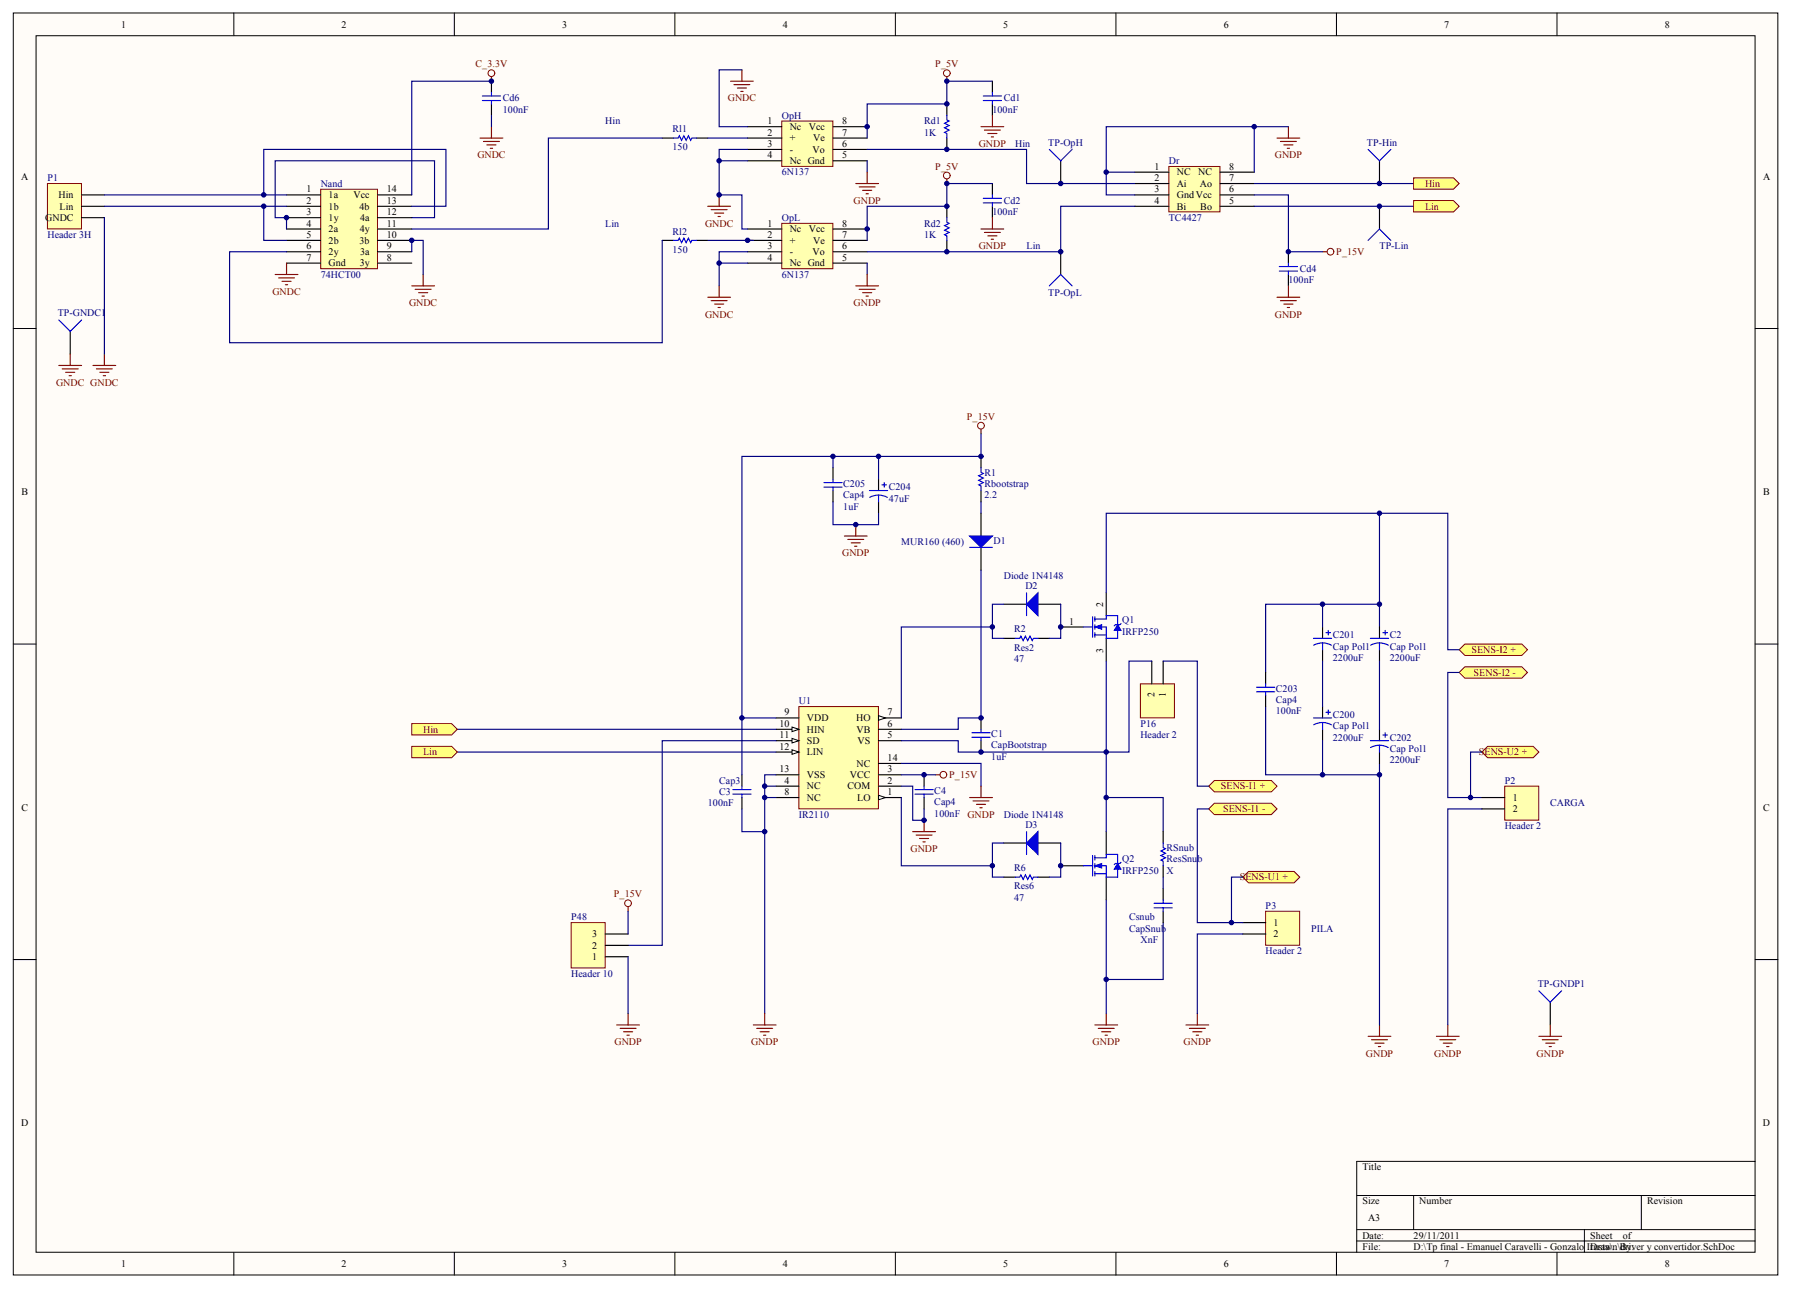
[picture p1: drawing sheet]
<svg xmlns="http://www.w3.org/2000/svg" width="282mm" height="203mm" viewBox="0 0 282 203" stroke-linecap="round" stroke-linejoin="round" font-family="sans-serif">
<defs><g id="words">
<g font-size="1.6">
<text x="19" y="4.3">1</text>
<text x="53.7" y="4.3">2</text>
<text x="88.3" y="4.3">3</text>
<text x="123" y="4.3">4</text>
<text x="157.6" y="4.3">5</text>
<text x="192.3" y="4.3">6</text>
<text x="226.9" y="4.3">7</text>
<text x="261.6" y="4.3">8</text>
<text x="120.6" y="19.5">1</text>
<text x="120.6" y="21.3">2</text>
<text x="120.6" y="23.1">3</text>
<text x="124.1" y="20.4">Nc</text>
<text x="124.1" y="22.2">+</text>
<text x="124.1" y="24">-</text>
<text x="127.1" y="20.4">Vcc</text>
<text x="127.7" y="24">Vo</text>
<text x="127.8" y="22.2">Ve</text>
<text x="132.3" y="19.5">8</text>
<text x="132.3" y="21.3">7</text>
<text x="132.3" y="23.1">6</text>
<text x="3.3" y="28.2">A</text>
<text x="120.6" y="24.9">4</text>
<text x="124.1" y="25.8">Nc Gnd</text>
<text x="132.3" y="24.9">5</text>
<text x="181.4" y="26.7">1</text>
<text x="181.4" y="28.4">2</text>
<text x="184.9" y="27.5">NC</text>
<text x="184.9" y="29.3">Ai</text>
<text x="188.2" y="27.5">NC</text>
<text x="188.5" y="29.3">Ao</text>
<text x="193.1" y="26.7">8</text>
<text x="193.1" y="28.4">7</text>
<text x="277" y="28.2">A</text>
<text x="7.1" y="34.7">GNDC</text>
<text x="9.2" y="31.1">Hin</text>
<text x="9.4" y="32.9">Lin</text>
<text x="48.1" y="30.2">1</text>
<text x="48.1" y="32">2</text>
<text x="48.1" y="33.8">3</text>
<text x="48.1" y="35.6">4</text>
<text x="51.6" y="31.1">1a</text>
<text x="51.6" y="32.9">1b</text>
<text x="51.6" y="34.7">1y</text>
<text x="55.5" y="31.1">Vcc</text>
<text x="56.5" y="32.9">4b</text>
<text x="56.6" y="34.7">4a</text>
<text x="60.8" y="30.2">14</text>
<text x="60.8" y="32">13</text>
<text x="60.8" y="33.8">12</text>
<text x="60.8" y="35.6">11</text>
<text x="120.6" y="35.6">1</text>
<text x="132.3" y="35.6">8</text>
<text x="181.4" y="30.2">3</text>
<text x="181.4" y="32">4</text>
<text x="184.9" y="31.1">Gnd Vcc</text>
<text x="184.9" y="32.9">Bi</text>
<text x="188.6" y="32.9">Bo</text>
<text x="193.1" y="30.2">6</text>
<text x="193.1" y="32">5</text>
<text x="48.1" y="37.4">5</text>
<text x="48.1" y="39.1">6</text>
<text x="48.1" y="40.9">7</text>
<text x="51.6" y="36.5">2a</text>
<text x="51.6" y="38.3">2b</text>
<text x="51.6" y="40">2y</text>
<text x="51.6" y="41.8">Gnd</text>
<text x="56.5" y="38.3">3b</text>
<text x="56.5" y="41.8">3y</text>
<text x="56.5" y="36.5">4y</text>
<text x="56.6" y="40">3a</text>
<text x="60.8" y="37.4">10</text>
<text x="60.8" y="39.1">9</text>
<text x="60.8" y="40.9">8</text>
<text x="120.6" y="37.4">2</text>
<text x="120.6" y="39.1">3</text>
<text x="120.6" y="40.9">4</text>
<text x="124.1" y="36.5">Nc</text>
<text x="124.1" y="38.3">+</text>
<text x="124.1" y="40">-</text>
<text x="124.1" y="41.8">Nc Gnd</text>
<text x="127.1" y="36.5">Vcc</text>
<text x="127.7" y="40">Vo</text>
<text x="127.8" y="38.3">Ve</text>
<text x="132.3" y="37.4">7</text>
<text x="132.3" y="39.1">6</text>
<text x="132.3" y="40.9">5</text>
<text x="3.4" y="77.8">B</text>
<text x="277" y="77.8">B</text>
<text x="173.3" y="95.2" transform="rotate(-90 173.3 95.2)">2</text>
<text x="168" y="98.1">1</text>
<text x="173.3" y="102.5" transform="rotate(-90 173.3 102.5)">3</text>
<text x="123.3" y="112.4">9</text>
<text x="126.8" y="113.2">VDD</text>
<text x="134.5" y="113.2">HO</text>
<text x="139.5" y="112.4">7</text>
<text x="181.4" y="109.4" transform="rotate(-90 181.4 109.4)">2</text>
<text x="183.2" y="109.4" transform="rotate(-90 183.2 109.4)">1</text>
<text x="122.5" y="114.1">10</text>
<text x="122.5" y="115.9">11</text>
<text x="122.5" y="117.7">12</text>
<text x="126.8" y="115">HIN</text>
<text x="126.8" y="116.8">SD</text>
<text x="126.8" y="118.6">LIN</text>
<text x="134.6" y="115">VB</text>
<text x="134.7" y="116.8">VS</text>
<text x="139.5" y="115.9">5</text>
<text x="139.5" y="114.1">6</text>
<text x="139.5" y="119.5">14</text>
<text x="122.5" y="121.3">13</text>
<text x="123.3" y="123.1">4</text>
<text x="123.3" y="124.9">8</text>
<text x="126.8" y="124">NC</text>
<text x="126.8" y="125.7">NC</text>
<text x="126.8" y="122.2">VSS</text>
<text x="133.2" y="124">COM</text>
<text x="133.5" y="122.2">VCC</text>
<text x="134.6" y="120.4">NC</text>
<text x="134.7" y="125.7">LO</text>
<text x="139.5" y="124.9">1</text>
<text x="139.5" y="123.1">2</text>
<text x="139.5" y="121.3">3</text>
<text x="237.7" y="125.7">1</text>
<text x="3.4" y="127.3">C</text>
<text x="237.7" y="127.5">2</text>
<text x="277" y="127.3">C</text>
<text x="93" y="149">2</text>
<text x="93" y="147.2">3</text>
<text x="200.1" y="145.4">1</text>
<text x="200.1" y="147.2">2</text>
<text x="93" y="150.7">1</text>
<text x="3.3" y="176.8">D</text>
<text x="277" y="176.8">D</text>
<text x="214.1" y="183.8">Title</text>
<text x="214.1" y="189.1">Size</text>
<text x="215" y="191.8">A3</text>
<text x="223" y="189.1">Number</text>
<text x="258.8" y="189.1">Revision</text>
<text x="214.1" y="194.5">Date:</text>
<text x="214.1" y="196.3">File:</text>
<text x="222.1" y="194.5">29/11/2011</text>
<text x="222.1" y="196.3">D:\Tp final - Emanuel Caravelli - Gonzalo</text>
<text x="249.3" y="196.3">Irusta\..\By:</text>
<text x="249.8" y="194.5">Sheet</text>
<text x="249.8" y="196.3">Drawn driver y convertidor.SchDoc</text>
<text x="255" y="194.5">of</text>
<text x="19" y="199">1</text>
<text x="53.7" y="199">2</text>
<text x="88.3" y="199">3</text>
<text x="123" y="199">4</text>
<text x="157.6" y="199">5</text>
<text x="192.3" y="199">6</text>
<text x="226.9" y="199">7</text>
<text x="261.6" y="199">8</text>
</g>
<g font-size="1.6" fill="#800000">
<text x="74.7" y="10.6">C_3.3V</text>
<text x="146.9" y="10.6">P_5V</text>
<text x="114.4" y="15.9">GNDC</text>
<text x="153.8" y="23.1">GNDP</text>
<text x="75" y="24.9">GNDC</text>
<text x="146.9" y="26.7">P_5V</text>
<text x="200.3" y="24.9">GNDP</text>
<text x="223.9" y="29.3">Hin</text>
<text x="110.8" y="35.6">GNDC</text>
<text x="134.1" y="32">GNDP</text>
<text x="223.9" y="32.9">Lin</text>
<text x="153.8" y="39.1">GNDP</text>
<text x="209.9" y="40">P_15V</text>
<text x="42.8" y="46.3">GNDC</text>
<text x="64.3" y="48.1">GNDC</text>
<text x="110.8" y="49.9">GNDC</text>
<text x="134.1" y="48.1">GNDP</text>
<text x="200.3" y="49.9">GNDP</text>
<text x="8.8" y="60.6">GNDC GNDC</text>
<text x="151.9" y="65.9">P_15V</text>
<text x="132.3" y="87.4">GNDP</text>
<text x="231.2" y="102.5">SENS-I2 +</text>
<text x="231.5" y="106.1">SENS-I2 -</text>
<text x="66.5" y="115">Hin</text>
<text x="66.5" y="118.6">Lin</text>
<text x="232.4" y="118.6">SENS-U2 +</text>
<text x="149.1" y="122.2">P_15V</text>
<text x="191.8" y="124">SENS-I1 +</text>
<text x="152" y="128.4">GNDP</text>
<text x="192.2" y="127.5">SENS-I1 -</text>
<text x="143" y="133.8">GNDP</text>
<text x="96.4" y="140.9">P_15V</text>
<text x="194.8" y="138.2">SENS-U1 +</text>
<text x="96.5" y="164.1">GNDP</text>
<text x="118" y="164.1">GNDP</text>
<text x="171.7" y="164.1">GNDP</text>
<text x="186" y="164.1">GNDP</text>
<text x="214.6" y="165.9">GNDP</text>
<text x="225.3" y="165.9">GNDP</text>
<text x="241.4" y="165.9">GNDP</text>
</g>
<g font-size="1.6" fill="#000080">
<text x="79" y="17.7">100nF</text>
<text x="79" y="15.9">Cd6</text>
<text x="155.9" y="17.7">100nF</text>
<text x="157.7" y="15.9">Cd1</text>
<text x="95.1" y="19.5">Hin</text>
<text x="105.7" y="23.6">150</text>
<text x="105.7" y="20.8">Rl1</text>
<text x="122.8" y="18.6">OpH</text>
<text x="145.2" y="21.3">1K</text>
<text x="145.2" y="19.5">Rd1</text>
<text x="159.5" y="23.1">Hin</text>
<text x="164.7" y="22.9">TP-OpH</text>
<text x="214.8" y="22.9">TP-Hin</text>
<text x="7.5" y="28.4">P1</text>
<text x="50.4" y="29.3">Nand</text>
<text x="122.8" y="27.5">6N137</text>
<text x="183.6" y="25.8">Dr</text>
<text x="95.1" y="35.6">Lin</text>
<text x="122.8" y="34.7">OpL</text>
<text x="145.2" y="35.6">Rd2</text>
<text x="155.9" y="33.8">100nF</text>
<text x="157.7" y="32">Cd2</text>
<text x="183.6" y="34.7">TC4427</text>
<text x="7.5" y="37.4">Header 3H</text>
<text x="105.7" y="39.7">150</text>
<text x="105.7" y="36.8">Rl2</text>
<text x="145.2" y="37.4">1K</text>
<text x="161.3" y="39.1">Lin</text>
<text x="216.7" y="39.1">TP-Lin</text>
<text x="50.4" y="43.6">74HCT00</text>
<text x="122.8" y="43.6">6N137</text>
<text x="164.7" y="46.5">TP-OpL</text>
<text x="202.4" y="44.5">100nF</text>
<text x="204.2" y="42.7">Cd4</text>
<text x="9.1" y="49.7">TP-GNDC1</text>
<text x="132.5" y="76.5">C205</text>
<text x="139.6" y="77">C204</text>
<text x="154.7" y="74.7">R1</text>
<text x="154.7" y="76.5">Rbootstrap</text>
<text x="132.5" y="80">1uF</text>
<text x="132.5" y="78.3">Cap4</text>
<text x="139.6" y="78.8">47uF</text>
<text x="154.7" y="78.3">2.2</text>
<text x="141.6" y="85.6">MUR160 (460)</text>
<text x="156.1" y="85.4">D1</text>
<text x="157.7" y="90.9">Diode 1N4148</text>
<text x="161.1" y="92.5">D2</text>
<text x="159.3" y="99.3">R2</text>
<text x="176.3" y="97.9">Q1</text>
<text x="176.3" y="99.7">IRFP250</text>
<text x="209.4" y="100.2">C201</text>
<text x="218.4" y="100.2">C2</text>
<text x="159.3" y="104">47</text>
<text x="159.3" y="102.2">Res2</text>
<text x="209.4" y="103.8">2200uF</text>
<text x="209.4" y="102">Cap Pol1</text>
<text x="218.4" y="103.8">2200uF</text>
<text x="218.4" y="102">Cap Pol1</text>
<text x="125.5" y="110.6">U1</text>
<text x="200.5" y="112.2">100nF</text>
<text x="200.5" y="108.6">C203</text>
<text x="200.5" y="110.4">Cap4</text>
<text x="209.4" y="112.7">C200</text>
<text x="155.7" y="119.3">1uF</text>
<text x="155.7" y="115.7">C1</text>
<text x="155.7" y="117.5">CapBootstrap</text>
<text x="179.2" y="114.1">P16</text>
<text x="179.2" y="115.9">Header 2</text>
<text x="209.4" y="116.3">2200uF</text>
<text x="209.4" y="114.5">Cap Pol1</text>
<text x="218.4" y="119.9">2200uF</text>
<text x="218.4" y="116.3">C202</text>
<text x="218.4" y="118.1">Cap Pol1</text>
<text x="113" y="124.9">C3</text>
<text x="113" y="123.1">Cap3</text>
<text x="146.8" y="124.7">C4</text>
<text x="236.4" y="123.1">P2</text>
<text x="111.2" y="126.6">100nF</text>
<text x="125.5" y="128.4">IR2110</text>
<text x="146.8" y="128.2">100nF</text>
<text x="146.8" y="126.5">Cap4</text>
<text x="157.7" y="128.4">Diode 1N4148</text>
<text x="161.1" y="130">D3</text>
<text x="236.4" y="130.2">Header 2</text>
<text x="243.6" y="126.6">CARGA</text>
<text x="159.3" y="136.8">R6</text>
<text x="176.3" y="135.4">Q2</text>
<text x="176.3" y="137.2">IRFP250</text>
<text x="183.3" y="137.2">X</text>
<text x="183.3" y="133.6">RSnub</text>
<text x="183.3" y="135.4">ResSnu</text>
<text x="188.1" y="135.4">b</text>
<text x="159.3" y="141.5">47</text>
<text x="159.3" y="139.7">Res6</text>
<text x="198.9" y="142.7">P3</text>
<text x="89.7" y="144.5">P48</text>
<text x="177.4" y="144.5">Csnub</text>
<text x="177.4" y="146.3">CapSnub</text>
<text x="179.2" y="148.1">XnF</text>
<text x="198.9" y="149.9">Header 2</text>
<text x="206" y="146.3">PILA</text>
<text x="89.7" y="153.4">Header 10</text>
<text x="241.6" y="155">TP-GNDP1</text>
</g>
</g></defs>
<g fill="#fffcf8" stroke="#000" stroke-width=".16">
<path d="M2.1 2h277.2v198.2h-277.2z"/>
<path d="M5.7 5.6h270.1v191h-270.1z"/>
</g>
<g fill="none" stroke="#000" stroke-width=".16">
<path d="M36.7 2v3.6M71.4 2v3.6M106 2v3.6M140.7 2v3.6M175.3 2v3.6M210 2v3.6M244.6 2v3.6M2.1 51.6h3.6M275.8 51.6h3.5M2.1 101.1h3.6M275.8 101.1h3.5M2.1 150.7h3.6"/>
<path d="M275.8 150.7h3.5M36.7 196.7v3.5M71.4 196.7v3.5M106 196.7v3.5M140.7 196.7v3.5M175.3 196.7v3.5M210 196.7v3.5M213.2 187.7h62.6M213.2 193.1h62.6M213.2 194.9h62.6M222.1 187.7v5.4M244.6 196.7v3.5"/>
<path d="M248.9 193.1v3.6M257.9 187.7v5.4M275.8 182.4h-62.6v14.3"/>
</g>
<path d="M125.5 111h12.5v16h-12.5z" fill="#ffffb0" stroke="#800000" stroke-width=".16"/>
<path d="M138 125.2h3.6" fill="none" stroke="#000" stroke-width=".18"/>
<path d="M138 124.9l1.1 .3-1.1 .4z" fill="#fffcf8" stroke="#000" stroke-width=".16"/>
<path d="M138 116.3h3.6M138 114.5h3.6M138 112.7h3.6M121.9 123.5h3.6M138 123.5h3.6M138 121.7h3.6" fill="none" stroke="#000" stroke-width=".18"/>
<path d="M138 112.4l1.1 .3-1.1 .4z" fill="#fffcf8" stroke="#000" stroke-width=".16"/>
<path d="M121.9 112.7h3.6M121.9 114.5h3.6M121.9 125.2h3.6" fill="none" stroke="#000" stroke-width=".18"/>
<path d="M124.4 114.2l1.1 .3-1.1 .4z" fill="#fffcf8" stroke="#000" stroke-width=".16"/>
<path d="M121.9 116.3h3.6" fill="none" stroke="#000" stroke-width=".18"/>
<path d="M124.4 116l1.1 .3-1.1 .4z" fill="#fffcf8" stroke="#000" stroke-width=".16"/>
<path d="M121.9 118.1h3.6" fill="none" stroke="#000" stroke-width=".18"/>
<path d="M124.4 117.7l1.1 .4-1.1 .4z" fill="#fffcf8" stroke="#000" stroke-width=".16"/>
<g fill="none" stroke="#000" stroke-width=".18">
<path d="M154.1 71.7v1.8M154.1 77v1.8M154.1 80.6v3.6M154.1 86v3.5M157.7 94.9h3.6M163.1 94.9h3.6M166.7 98.5h3.5M173.8 93.1v3.6M138 119.9h3.6M157.7 100.2h1.8M163.1 100.2h1.8M173.8 100.2v3.6"/>
<path d="M121.9 121.7h3.6M157.7 137.7h1.8M157.7 132.4h3.6M163.1 137.7h1.8M163.1 132.4h3.6M166.7 136h3.5M173.8 130.6v3.6M173.8 137.7v3.6"/>
</g>
<g fill="none" stroke="#00f" stroke-width=".18">
<path d="M154.1 73.5v.7l.4 .2-.7 .3 .7 .4-.7 .3 .7 .4-.7 .3 .3 .2v.7M152.3 86h3.6M161.3 93.1v3.6M170.2 98.5h1.5M171.7 96.9v3.2M172 97.2h1.8v-.5h1.8v1.4M172 98.5h1.8v1.7h1.8v-1.2M172 99.7h1.8M172 96.9v.7M172 98.1v.7M172 99.4v.7M176.1 97.9l-.1 .2h-.8l-.1 .2"/>
<path d="M159.5 100.2h.7l.2-.3 .4 .7 .3-.7 .4 .7 .3-.7 .4 .7 .2-.4h.7M159.5 137.7h.7l.2-.3 .4 .7 .3-.7 .4 .7 .3-.7 .4 .7 .2-.4h.7M161.3 130.6v3.6M170.2 136h1.5M171.7 134.3v3.3M172 134.7h1.8v-.5h1.8v1.4M172 136h1.8v1.7h1.8v-1.2M172 134.3v.8M172 135.6v.7M172 136.8v.8M172 137.2h1.8M176.1 135.4l-.1 .2h-.8l-.1 .2"/>
</g>
<g fill="#00f" stroke="#00f" stroke-width=".16">
<path d="M172 98.5l1.1-.4v.7z"/>
<path d="M175.6 98.1l.5 .9h-1z"/>
<path d="M172 136l1.1-.4v.7z"/>
<path d="M175.6 135.6l.5 .9h-1z"/>
</g>
<path d="M154.1 78.8v1.8M154.1 89.5v23.2h-3.5v1.8h-9M173.8 103.8v14.3h-23.2v-1.8h-9" fill="none" stroke="#000080" stroke-width=".18"/>
<g fill="none" stroke="#800000" stroke-width=".18">
<path d="M143.4 130.6h3.6M143.9 131.1h2.5M144.5 131.7h1.4M145 132.2h.4M145.2 128.8v1.8M173.8 159.2v1.8M188.1 159.2v1.8M172 161h3.6M172.6 161.5h2.5M173.1 162h1.4M173.6 162.6h.4M186.3 161h3.6"/>
<path d="M186.9 161.5h2.5M187.4 162h1.4M187.9 162.6h.4M215 162.7h3.5M215.5 163.3h2.5M216 163.8h1.5M216.6 164.3h.3M216.7 161v1.7M225.7 162.7h3.6M226.2 163.3h2.5M226.8 163.8h1.4M227.3 164.3h.4"/>
<path d="M227.5 161v1.7"/>
</g>
<g fill="#00f" stroke="#00f" stroke-width=".18">
<path d="M161.3 94.9l1.8-1.8v3.6z"/>
<path d="M161.3 132.4l1.8-1.8v3.6z"/>
<path d="M152.3 84.2h3.6l-1.8 1.8z"/>
</g>
<path d="M198.9 143.1h5.3v5.3h-5.3z" fill="#ffffb0" stroke="#800000" stroke-width=".16"/>
<path d="M195.3 144.9h3.6M195.3 146.7h3.6" fill="none" stroke="#000" stroke-width=".18"/>
<g fill="#ffff80" stroke="#800000" stroke-width=".16">
<path d="M229.3 102l.9-.9h8.9l.9 .9-.9 .9h-8.9z" fill-rule="evenodd"/>
<path d="M229.3 105.6l.9-.9h8.9l.9 .9-.9 .9h-8.9z" fill-rule="evenodd"/>
</g>
<path d="M229.3 105.6h-1.8v19.6h5.3" fill="none" stroke="#000080" stroke-width=".18"/>
<g fill="#ffff80" stroke="#800000" stroke-width=".16">
<path d="M189.9 123.5l.9-.9h8.9l.9 .9-.9 .8h-8.9z" fill-rule="evenodd"/>
<path d="M189.9 127l.9-.9h8.9l.9 .9-.9 .9h-8.9z" fill-rule="evenodd"/>
</g>
<path d="M155.9 98.5v1.7h1.8M157.7 94.9h-1.8v3.6h-14.3v14.2M166.7 94.9v5.3h-1.8M173.8 93.1v-12.5h53.7v21.4h1.8M216.7 80.6v17.9M216.7 119.9v41.1M141.6 125.2v10.8h14.3v1.7h1.8M157.7 132.4h-1.8v3.6M166.7 132.4v5.3h-1.8M232.8 127h-5.3v34M173.8 141.3v17.9" fill="none" stroke="#000080" stroke-width=".18"/>
<g fill="none" stroke="#800000" stroke-width=".16">
<circle cx="154.1" cy="66.8" r=".53"/>
<circle cx="148.2" cy="121.7" r=".53"/>
</g>
<path d="M154.1 67.4v.7M147 121.7h.7" fill="none" stroke="#800000" stroke-width=".18"/>
<path d="M195.3 137.7l.9-.9h7.1l.9 .9-.9 .9h-7.1z" fill-rule="evenodd" fill="#ffff80" stroke="#800000" stroke-width=".16"/>
<path d="M189.9 127h-1.8v17.9h7.2M195.3 137.7h-1.8v7.2M195.3 146.7h-7.2v12.5" fill="none" stroke="#000080" stroke-width=".18"/>
<path d="M236.4 123.5h5.4v5.3h-5.4z" fill="#ffffb0" stroke="#800000" stroke-width=".16"/>
<path d="M232.8 125.2h3.6M232.8 127h3.6" fill="none" stroke="#000" stroke-width=".18"/>
<path d="M232.8 118.1l.9-.9h7.2l.9 .9-.9 .9h-7.2z" fill-rule="evenodd" fill="#ffff80" stroke="#800000" stroke-width=".16"/>
<path d="M116.6 112.7h5.3M232.8 118.1h-1.7v7.1M116.6 127v3.6h3.5" fill="none" stroke="#000080" stroke-width=".18"/>
<path d="M11 52v3.6M216.7 98.5v1.7M154.1 112.7v1.8M154.1 116.3v1.8M216.7 102v1.8M116.6 121.7v1.8M116.6 125.2v1.8M145.2 121.7v1.8M145.2 125.2v1.8M243.6 157.4v3.6" fill="none" stroke="#000" stroke-width=".18"/>
<g fill="none" stroke="#00f" stroke-width=".18">
<path d="M9.2 50.2l1.8 1.8 1.8-1.8M217.3 99.4h.7M217.6 99v.7M152.7 115.8h2.9M152.7 115.1h2.9M154.1 114.5v.6M154.1 115.8v.5M215.3 100.2h2.9M216.7 101l.8 .1 .6 .2M216.7 101h-.7l-.7 .3M216.7 101v1M115.1 124.7h2.9"/>
<path d="M115.1 124h2.9M116.6 123.5v.5M116.6 124.7v.5M143.8 124.7h2.8M143.8 124h2.8M145.2 123.5v.5M145.2 124.7v.5M241.8 155.6l1.8 1.8 1.8-1.8"/>
</g>
<path d="M9.2 57.4h3.6M9.8 57.9h2.5M10.3 58.5h1.4M10.9 59h.3M11 55.6v1.8M241.8 162.7h3.6M242.3 163.3h2.5M242.9 163.8h1.4M243.4 164.3h.4M243.6 161v1.7" fill="none" stroke="#800000" stroke-width=".18"/>
<path d="M179.2 107.4h5.3v5.3h-5.3z" fill="#ffffb0" stroke="#800000" stroke-width=".16"/>
<g fill="none" stroke="#000" stroke-width=".18">
<path d="M130.9 73.5v1.7M130.9 77v1.8M138 75.2v1.8M138 78.8v1.8M207.8 98.5v1.7M181 103.8v3.6M182.8 103.8v3.6M198.9 105.6v1.8M198.9 109.2v1.8M207.8 102v1.8M207.8 111v1.7M207.8 114.5v1.8"/>
<path d="M216.7 114.5v1.8M216.7 118.1v1.8"/>
</g>
<g fill="none" stroke="#000080" stroke-width=".18">
<path d="M130.9 78.8v3.6h7.1v-1.8M138 71.7h-7.1v1.8M154.1 68.1v3.6h-16.1v3.5M207.8 94.9v3.6M216.7 94.9h-17.8v10.7M141.6 119.9h12.5v3.6M182.8 103.8h5.3v19.7h1.8M198.9 111v10.7h8.9M207.8 116.3v5.4h8.9M207.8 103.8v7.2M216.7 103.8v10.7M121.9 125.2h-1.8v34"/>
<path d="M121.9 121.7h-1.8v3.5M141.6 123.5h1.8v5.3h1.8v-1.8"/>
</g>
<g fill="none" stroke="#00f" stroke-width=".18">
<path d="M129.4 76.5h2.9M129.4 75.8h2.9M130.9 75.2v.6M130.9 76.5v.5M136.6 77h2.9M138 77.7l.8 .1 .6 .3M138 77.7l-.7 .1-.7 .3M138 77.7v1.1M138.6 76.1h.7M138.9 75.8v.7M208.3 99.4h.7M208.7 99v.7"/>
<path d="M197.4 108.6h2.9M197.4 107.9h2.9M198.9 107.4v.5M198.9 108.6v.6M206.4 100.2h2.8M206.4 112.7h2.8M207.8 101l.7 .1 .7 .2M207.8 101h-.7l-.7 .3M207.8 113.5l.7 .1 .7 .2M207.8 113.5h-.7l-.7 .3M207.8 101v1M207.8 113.5v1"/>
<path d="M208.3 111.8h.7M208.7 111.5v.7M215.3 116.3h2.9M216.7 117l.8 .1 .6 .3M216.7 117l-.7 .1-.7 .3M216.7 117v1.1M217.3 115.4h.7M217.6 115.1v.7"/>
</g>
<path d="M14.6 57.4h3.6M15.1 57.9h2.6M15.7 58.5h1.4M16.2 59h.4M16.4 55.6v1.8M132.7 84.2h3.5M133.2 84.7h2.5M133.7 85.2h1.5M134.3 85.8h.3M134.5 82.4v1.8" fill="none" stroke="#800000" stroke-width=".18"/>
<path d="M122.8 19h8.1v7.1h-8.1z" fill="#ffffb0" stroke="#800000" stroke-width=".16"/>
<path d="M117.5 19.9h5.3M130.9 19.9h5.3M117.5 21.7h5.3M117.5 23.5h5.3M117.5 25.3h5.3M130.9 21.7h5.3M130.9 23.5h5.3M130.9 25.3h5.3" fill="none" stroke="#000" stroke-width=".18"/>
<path d="M122.8 35.1h8.1v7.1h-8.1z" fill="#ffffb0" stroke="#800000" stroke-width=".16"/>
<path d="M117.5 36h5.3M117.5 37.7h5.3M117.5 39.5h5.3M130.9 36h5.3M130.9 37.7h5.3M130.9 39.5h5.3M117.5 41.3h5.3M130.9 41.3h5.3" fill="none" stroke="#000" stroke-width=".18"/>
<g fill="none" stroke="#800000" stroke-width=".18">
<path d="M114.8 12.8h3.6M115.3 13.3h2.5M115.9 13.8h1.4M116.4 14.4h.3M116.6 11v1.8M148.8 12v.8M111.2 32.4h3.6M111.7 32.9h2.5M112.3 33.5h1.4M112.8 34h.4M113 30.6v1.8M134.5 28.8h3.5"/>
<path d="M135 29.4h2.5M135.5 29.9h1.5M136.1 30.4h.3M136.2 27v1.8M148.8 28.1v.7M111.2 46.7h3.6M111.7 47.2h2.5M112.3 47.7h1.4M112.8 48.3h.4M113 44.9v1.8M134.5 44.9h3.5M135 45.4h2.5"/>
<path d="M135.5 46h1.5M136.1 46.5h.3M136.2 43.1v1.8"/>
</g>
<g fill="none" stroke="#800000" stroke-width=".16">
<circle cx="148.8" cy="11.5" r=".53"/>
<circle cx="148.8" cy="27.6" r=".53"/>
</g>
<path d="M116.6 11h-3.6v8.9h4.5M117.5 25.3h-4.5v5.3h3.6v5.4h.9M117.5 23.5h-4.5v1.8M136.2 25.3v1.7M136.2 41.3v1.8" fill="none" stroke="#000080" stroke-width=".18"/>
<path d="M50.4 29.7h8.9v12.5h-8.9z" fill="#ffffb0" stroke="#800000" stroke-width=".16"/>
<g fill="none" stroke="#000" stroke-width=".18">
<path d="M45 30.6h5.4M45 32.4h5.4M45 34.2h5.4M45 36h5.4M45 37.7h5.4M45 39.5h5.4M59.3 30.6h5.4M59.3 32.4h5.4M59.3 34.2h5.4M59.3 36h5.4M59.3 37.7h5.4M59.3 39.5h5.4"/>
<path d="M45 41.3h5.4M59.3 41.3h5.4"/>
</g>
<circle cx="77.2" cy="11.5" r=".53" fill="none" stroke="#800000" stroke-width=".16"/>
<path d="M77.2 12v.8M77.2 19.9v1.8M75.4 21.7h3.6M76 22.2h2.5M76.5 22.8h1.4M77 23.3h.4" fill="none" stroke="#800000" stroke-width=".18"/>
<path d="M71.9 118.1h50M71.9 114.5h50" fill="none" stroke="#000080" stroke-width=".18"/>
<path d="M183.6 26.1h8.1v7.2h-8.1z" fill="#ffffb0" stroke="#800000" stroke-width=".16"/>
<path d="M178.3 27h5.3M178.3 28.8h5.3M178.3 30.6h5.3M178.3 32.4h5.3M191.7 27h5.4M191.7 28.8h5.4M191.7 30.6h5.4M191.7 32.4h5.4" fill="none" stroke="#000" stroke-width=".18"/>
<g fill="none" stroke="#800000" stroke-width=".18">
<path d="M202.4 19.9v1.8M200.6 21.7h3.6M201.2 22.2h2.5M201.7 22.8h1.4M202.3 23.3h.3M207.8 39.5h.7M152.3 125.2h3.6M152.9 125.8h2.5M153.4 126.3h1.4M154 126.8h.3M154.1 123.5v1.7M120.1 159.2v1.8"/>
<path d="M118.4 161h3.5M118.9 161.5h2.5M119.4 162h1.5M120 162.6h.3"/>
</g>
<path d="M197.1 19.9h5.3M136.2 23.5h25.1v5.3h17M173.8 27v3.6h4.5M178.3 32.4h-11.6v7.1h-30.5M178.3 27h-4.5v-7.1h23.3v7.1M197.1 30.6h5.3v8.9h5.4M197.1 28.8h25M197.1 32.4h25M130.9 71.7h-14.3v50" fill="none" stroke="#000080" stroke-width=".18"/>
<circle cx="209" cy="39.5" r=".53" fill="none" stroke="#800000" stroke-width=".16"/>
<g fill="#ffff80" stroke="#800000" stroke-width=".16">
<path d="M222.1 31.5h6.3l.9 .9-.9 .9h-6.3z" fill-rule="evenodd"/>
<path d="M222.1 27.9h6.3l.9 .9-.9 .9h-6.3z" fill-rule="evenodd"/>
<path d="M64.7 113.6h6.3l.9 .9-.9 .9h-6.3z" fill-rule="evenodd"/>
<path d="M64.7 117.2h6.3l.9 .9-.9 .9h-6.3z" fill-rule="evenodd"/>
</g>
<g fill="none" stroke="#000" stroke-width=".18">
<path d="M77.2 12.8v1.7M77.2 16.3v1.8M148.8 16.3v1.8M155.9 12.8v1.7M155.9 16.3v1.8M104 21.7h1.8M104 37.7h1.8M109.4 21.7h1.8M109.4 37.7h1.8M148.8 21.7v1.8M148.8 32.4v1.8M148.8 37.7v1.8"/>
<path d="M155.9 28.8v1.8M155.9 32.4v1.8M202.4 39.5v1.8M202.4 43.1v1.8"/>
</g>
<g fill="none" stroke="#00f" stroke-width=".18">
<path d="M75.8 15.8h2.8M75.8 15.1h2.8M77.2 14.5v.6M77.2 15.8v.5M148.8 18.1v.7l.3 .2-.7 .4 .7 .3-.7 .4 .7 .3-.7 .4 .4 .2v.7M154.5 15.8h2.9M154.5 15.1h2.9M155.9 14.5v.6M155.9 15.8v.5M105.8 21.7h.8l.1-.4 .4 .7 .3-.7 .4 .7 .4-.7 .3 .7 .2-.3h.7M105.8 37.7h.8l.1-.3 .4 .7 .3-.7 .4 .7 .4-.7 .3 .7 .2-.4h.7M148.8 34.2v.7l.3 .2-.7 .3 .7 .4-.7 .3 .7 .4-.7 .4 .4 .1v.7"/>
<path d="M154.5 31.9h2.9M154.5 31.1h2.9M155.9 30.6v.5M155.9 31.9v.5M201 42.6h2.9M201 41.9h2.9M202.4 41.3v.6M202.4 42.6v.5"/>
</g>
<path d="M155.9 12.8h-7.1v3.5h-12.6v5.4M111.2 21.7h6.3M111.2 37.7h7.2M117.5 39.5h-4.5v1.8h4.5M155.9 28.8h-7.1v3.6h-12.6v5.3M113 41.3v3.6M120.1 123.5h1.8M141.6 121.7h5.4" fill="none" stroke="#000080" stroke-width=".18"/>
<g fill="none" stroke="#800000" stroke-width=".18">
<path d="M154.1 19.9h3.6M155.9 18.1v1.8M154.1 36h3.6M154.7 36.5h2.5M154.7 20.4h2.5M155.2 37h1.4M155.2 21h1.4M155.7 37.6h.4M155.7 21.5h.4M155.9 34.2v1.8M200.6 46.7h3.6M201.2 47.2h2.5"/>
<path d="M201.7 47.7h1.4M202.3 48.3h.3M202.4 44.9v1.8"/>
</g>
<path d="M7.5 28.8h5.3v7.1h-5.3z" fill="#ffffb0" stroke="#800000" stroke-width=".16"/>
<path d="M12.8 34.2h3.6M12.8 32.4h3.6M12.8 30.6h3.6M166.7 25.3v3.5M166.7 39.5v3.6M216.7 25.3v3.5M216.7 32.4v3.6" fill="none" stroke="#000" stroke-width=".18"/>
<path d="M77.2 12.8h-12.5v17.8M77.2 18.1v1.8M16.4 34.2v21.4M16.4 30.6h28.6M16.4 32.4h28.6M41.4 32.4v5.3h3.6M41.4 30.6v-7.1h28.7v8.9h-5.4M64.7 34.2h3.6v-8.9h-25.1v8.9h1.8v1.8M64.7 39.5v-1.8h1.8v5.4M104 37.7v16.1h-67.9v-14.3h8.9M104 21.7h-17.8v14.3h-21.5M121.9 116.3h-17.9v32.2h-5.3" fill="none" stroke="#000080" stroke-width=".18"/>
<g fill="none" stroke="#800000" stroke-width=".18">
<path d="M43.2 43.1h3.6M43.8 43.6h2.5M44.3 44.2h1.4M44.8 44.7h.4M45 41.3v1.8M64.7 44.9h3.6M65.2 45.4h2.5M65.8 46h1.4M66.3 46.5h.4M66.5 43.1v1.8M98.7 159.2v1.8M96.9 161h3.6"/>
<path d="M97.4 161.5h2.5M98 162h1.4M98.5 162.6h.4"/>
</g>
<path d="M164.9 23.5l1.8 1.8 1.7-1.8M215 23.5l1.7 1.8 1.8-1.8M215 37.7l1.7-1.7 1.8 1.7M164.9 44.9l1.8-1.8 1.7 1.8" fill="none" stroke="#00f" stroke-width=".18"/>
<path d="M89.7 144.9h5.4v7.1h-5.4z" fill="#ffffb0" stroke="#800000" stroke-width=".16"/>
<path d="M182.8 130.6v1.8M182.8 136v1.7M182.8 139.5v1.8M95.1 150.2h3.6M95.1 148.5h3.6M95.1 146.7h3.6M182.8 143.1v1.8" fill="none" stroke="#000" stroke-width=".18"/>
<path d="M181 103.8h-3.6v14.3h-3.6v12.5M173.8 125.2h9v5.4M182.8 137.7v1.8M98.7 143.1v3.6M98.7 150.2v9M182.8 144.9v8.9h-9" fill="none" stroke="#000080" stroke-width=".18"/>
<circle cx="98.7" cy="141.8" r=".53" fill="none" stroke="#800000" stroke-width=".16"/>
<path d="M98.7 142.4v.7" fill="none" stroke="#800000" stroke-width=".18"/>
<path d="M182.8 132.4v.7l.3 .2-.7 .3 .7 .4-.7 .3 .7 .4-.7 .4 .4 .1v.8M181.3 142.6h2.9M181.3 141.8h2.9M182.8 141.3v.5M182.8 142.6v.5" fill="none" stroke="#00f" stroke-width=".18"/>
<g fill="#000080" stroke="#000080" stroke-width=".16">
<circle cx="41.4" cy="32.4" r=".35"/>
<circle cx="41.4" cy="30.6" r=".35"/>
<circle cx="45" cy="34.2" r=".35"/>
<circle cx="64.7" cy="37.7" r=".35"/>
<circle cx="77.2" cy="12.7" r=".35"/>
<circle cx="113" cy="41.3" r=".35"/>
<circle cx="113" cy="30.6" r=".35"/>
<circle cx="113" cy="25.2" r=".35"/>
<circle cx="116.6" cy="112.7" r=".35"/>
<circle cx="117.5" cy="37.7" r=".35"/>
<circle cx="120.1" cy="130.6" r=".35"/>
<circle cx="120.1" cy="125.2" r=".35"/>
<circle cx="120.1" cy="123.4" r=".35"/>
<circle cx="130.9" cy="71.7" r=".35"/>
<circle cx="134.4" cy="82.4" r=".35"/>
<circle cx="136.2" cy="36" r=".35"/>
<circle cx="136.2" cy="19.9" r=".35"/>
<circle cx="138" cy="71.7" r=".35"/>
<circle cx="145.2" cy="128.8" r=".35"/>
<circle cx="145.2" cy="121.7" r=".35"/>
<circle cx="148.8" cy="39.5" r=".35"/>
<circle cx="148.8" cy="32.4" r=".35"/>
<circle cx="148.8" cy="28.8" r=".35"/>
<circle cx="148.8" cy="23.5" r=".35"/>
<circle cx="148.8" cy="16.3" r=".35"/>
<circle cx="148.8" cy="12.7" r=".35"/>
<circle cx="154.1" cy="118.1" r=".35"/>
<circle cx="154.1" cy="112.7" r=".35"/>
<circle cx="154.1" cy="71.7" r=".35"/>
<circle cx="155.9" cy="135.9" r=".35"/>
<circle cx="155.9" cy="98.4" r=".35"/>
<circle cx="166.6" cy="135.9" r=".35"/>
<circle cx="166.6" cy="98.4" r=".35"/>
<circle cx="166.6" cy="39.5" r=".35"/>
<circle cx="166.6" cy="28.8" r=".35"/>
<circle cx="173.8" cy="153.8" r=".35"/>
<circle cx="173.8" cy="125.2" r=".35"/>
<circle cx="173.8" cy="118.1" r=".35"/>
<circle cx="173.8" cy="27" r=".35"/>
<circle cx="193.5" cy="144.9" r=".35"/>
<circle cx="197.1" cy="19.9" r=".35"/>
<circle cx="202.4" cy="39.5" r=".35"/>
<circle cx="207.8" cy="121.7" r=".35"/>
<circle cx="207.8" cy="94.9" r=".35"/>
<circle cx="216.7" cy="121.7" r=".35"/>
<circle cx="216.7" cy="94.9" r=".35"/>
<circle cx="216.7" cy="80.6" r=".35"/>
<circle cx="216.7" cy="32.4" r=".35"/>
<circle cx="216.7" cy="28.8" r=".35"/>
<circle cx="231" cy="125.2" r=".35"/>
</g>
<use href="#words"/>
</svg>
